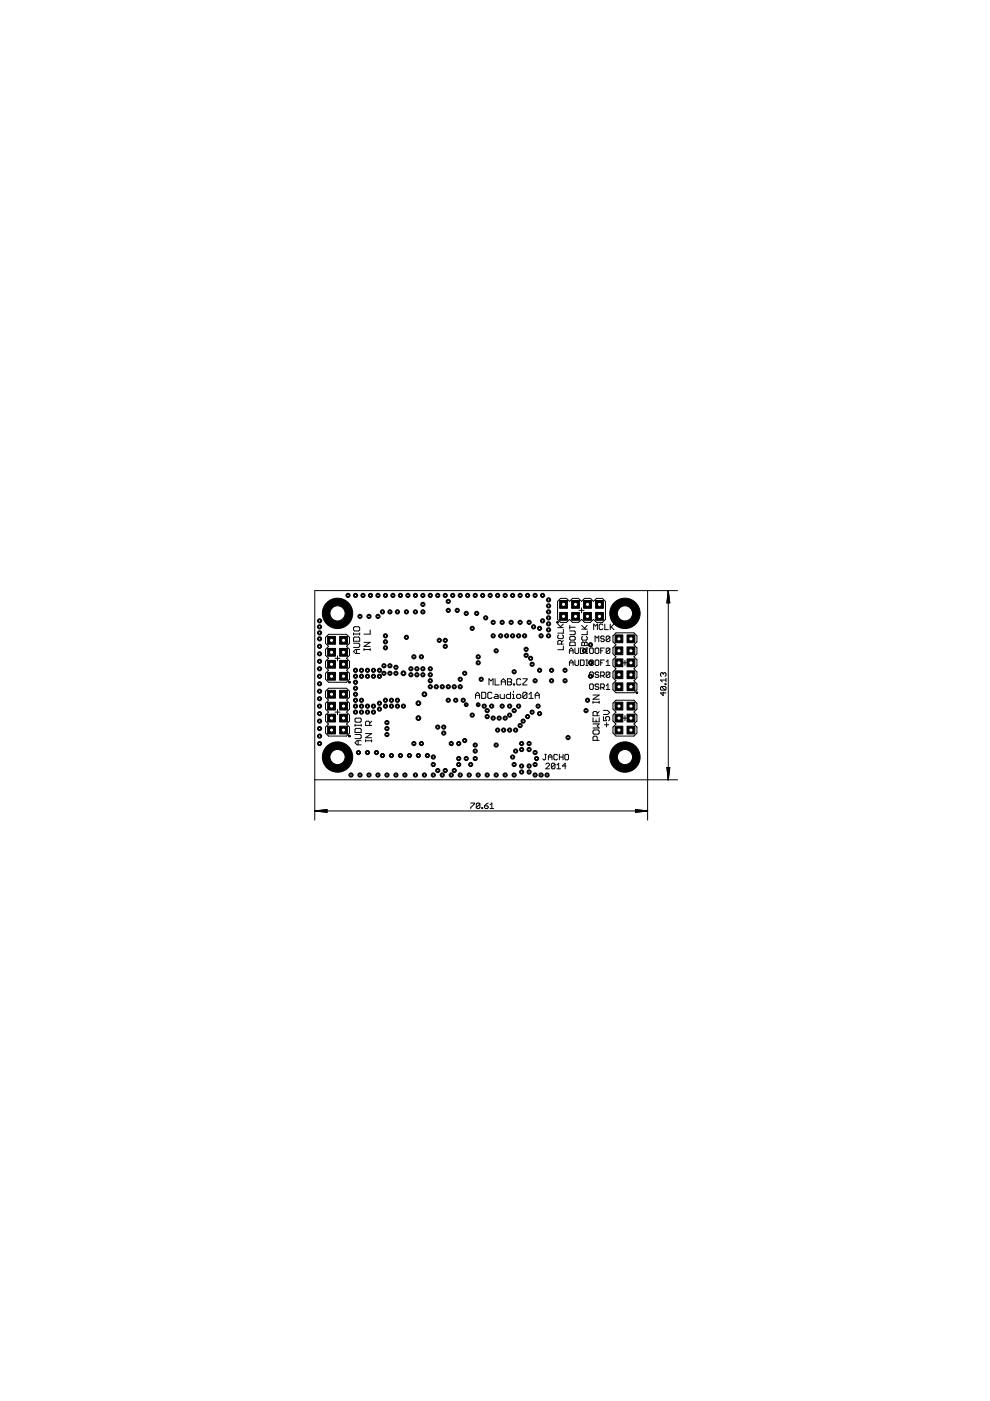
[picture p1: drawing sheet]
<svg xmlns="http://www.w3.org/2000/svg" width="210mm" height="297mm" viewBox="0 0 210 297" stroke-linecap="round" stroke-linejoin="round" font-family="sans-serif">
<g fill="none" stroke="#000" stroke-width=".21">
<path d="M69 135.1l.7-.6h3.8l.6 .6v1.3l-.6 .6 .6 .7v1.2l-.6 .7 .6 .6v1.3l-.6 .6 .6 .6v1.3l-.6 .7h-3.8l-.7-.7v-1.3l.7-.6-.7-.6v-1.3l.7-.6-.7-.7v-1.2l.7-.7-.7-.6zM70.9 130h1.3M71 139.6h1.1M71.6 129.4v1.3M71.6 139v1.1M75 136.4h1.1l.2 .2v.4l-.2 .3h-1.1M75 134.2v.4M75 134.4h1.3M75.2 132.9h.9l.2 .2v.4l-.2 .3h-.9l-.2-.3v-.4zM75.2 135.1h.9l.2 .2v.7h-1.3v-.7zM75.6 137.7v.9M76.3 137.7h-.9l-.4 .4 .4 .5h.9"/>
<path d="M76.3 134.2v.4M77.2 137.7h1.3M77.2 137.5v.4M77.2 136.2h1.3l-1.3 .9h1.3M78.5 133.6v.9h-1.3M78.5 137.5v.4M118.2 127.5l.7-.6h1.2l.7 .6 .6-.6h1.3l.6 .6 .6-.6h1.3l.6 .6 .7-.6h1.2l.7 .6v3.8l-.7 .7h-1.2l-.7-.7-.6 .7h-1.3l-.6-.7-.6 .7h-1.3l-.6-.7-.7 .7h-1.2l-.7-.7zM118.3 133.1h1.1M118.3 132.3l.7 .8M118.4 134.6l-.1 .2v.4l.1 .2h.8l.2-.2v-.4l-.2-.2M119 136.6v-.6l-.1-.2h-.5l-.1 .2v.6h1.1M119.4 137v.8h-1.1"/>
<path d="M119.4 133.5v.7h-1.1M119.4 135.8l-.4 .4M119.4 132.3l-.5 .6M120.7 138.6v-.8l.4-.4 .4 .4v.8M120.7 138h.8M120.8 133.8h1l.2 .2v.4l-.2 .2h-1M120.8 136.3l.2-.2h.8l.2 .2v.6h-1.2zM120.8 132.6v.8M120.8 133h1.2M121 134.9h.8l.2 .2v.4l-.2 .2h-.8l-.2-.2v-.4zM121.9 137.4v1l.2 .2h.4l.2-.2v-1M121.9 139.9v1l.2 .2h.4l.2-.2v-1"/>
<path d="M122.8 129.4h1M123.1 137.4h.6l.1 .2v.8l-.1 .2h-.6zM123.1 139.9h.6l.1 .2v.8l-.1 .2h-.6zM123.3 128.9v1M123.3 136.3l.2-.2 .4 .2 .4-.2 .2 .2v.6h-1.2zM123.3 133.4h1.2M123.3 132.6l.8 .8M123.5 134.9l-.2 .2v.4l.2 .2h.8l.2-.2v-.4l-.2-.2M123.9 136.3v.6M124.2 138.6h.4M124.2 137.4h.4M124.2 139.9h.4"/>
<path d="M124.4 137.4v1.2M124.4 139.9v1.2M124.5 133.8v.8h-1.2M124.5 132.6l-.6 .6M125 137.6l.2-.2h.4l.2 .2v.8l-.2 .2h-.4l-.2-.2zM125.9 133.5v-1.2l.4 .4 .4-.4v1.2M126.2 137.6l.2-.2h.4l.2 .2v.8l-.2 .2h-.4l-.2-.2zM126.2 136v-1.1l.4 .4 .4-.4v1.1M127.4 138h.3M127.8 132.5l-.2-.2h-.3l-.3 .2v.8l.3 .2h.3l.2-.2M128.1 135.1l-.2-.2h-.3l-.2 .4 .2 .1h.3l.2 .4-.2 .2h-.3l-.2-.2M128.1 137.4h-.7v1.2"/>
<path d="M128.1 139.9h-.7v1.2M128.2 132.3v1.2h.8M129.3 137.6v.8l-.2 .2h-.4l-.2-.2M129.3 135.1v.7l-.2 .2h-.4l-.2-.2M129.3 135.1l-.2-.2h-.4l-.2 .2v.7M129.3 137.6l-.2-.2h-.4l-.2 .2v.8M129.3 135.1l-.8 .7M129.3 137.6l-.8 .8M129.4 132.3v1.2M129.6 132.9l.6 .6M130 134.8l.6-.6h3.8l.6 .6v1.3l-.6 .6 .6 .7v1.2l-.6 .7 .6 .6v1.3l-.6 .6 .6 .6v1.3l-.6 .6 .6 .7v1.2l-.6 .7h-3.8l-.6-.7v-1.2l.6-.7-.6-.6v-1.3l.6-.6-.6-.6v-1.3l.6-.6-.6-.7v-1.2l.6-.7-.6-.6zM130.2 132.3l-.8 .8"/>
<path d="M131.8 130h1.4M132.5 129.4v1.3M132.5 140v1.1M69.7 145.9h3.8l.6 .7v1.2l-.6 .7 .6 .6v1.2l-.6 .7 .6 .6v1.3l-.6 .6 .6 .7v1.2l-.6 .7h-3.8l-.7-.7v-1.2l.7-.7-.7-.6v-1.3l.7-.6-.7-.7v-1.2l.7-.6-.7-.7v-1.2zM71 151h1.1M71.6 150.5v1M71.6 159.9v1.3M75.3 155.7h1.1l.2 .3v.4l-.2 .2h-1.1M75.3 152.5l.2-.2h.9l.2 .2v.4l-.2 .2h-.9l-.2-.2zM75.3 154.6l.2-.2h.9l.2 .2v.7h-1.3zM75.3 153.6v.4M75.3 153.8h1.3"/>
<path d="M75.9 157v.9M76.6 157h-.9l-.4 .5 .4 .4h.9M76.6 153.6v.4M77.5 157.1h1.3M77.5 156.8v.5M77.5 155.5h1.3l-1.3 .9h1.3M78.4 153.8v-.7l-.3-.2h-.4l-.2 .2v.7h1.3M78.8 156.8v.5M78.8 152.9l-.4 .5M100.8 148.1v-.9l.5-.4 .4 .4v.9M100.8 147.4h.9M102.1 146.8h.7l.2 .2v.9l-.2 .2h-.7z"/>
<path d="M103.7 145.2v-1.3l.4 .5 .4-.5v1.3M104.3 147l-.2-.2h-.4l-.3 .2v.9l.3 .2h.4l.2-.2M105 143.9v1.3h.9M105 147.2h.4l.2 .2v.7h-.6l-.3-.2 .3-.3h.6M106 147.2v.7l.3 .2h.6v-.9M106.3 145.2v-.8l.4-.5 .5 .5v.8M106.3 144.6h.9M107.6 143.9h.6l.3 .2v.3l-.3 .2 .3 .2v.2l-.3 .2h-.6zM107.6 144.6h.6M108.2 146.8v1.3h-.6l-.2-.2v-.5l.2-.2h.6M108.7 148.1h.4M108.7 147.2h.2v.9"/>
<path d="M108.9 146.5v.3M108.9 145h.2v.2h-.2zM109.7 147.2h.5l.2 .2v.5l-.2 .2h-.5l-.2-.2v-.5zM110.4 144.1l-.2-.2h-.4l-.2 .2v.9l.2 .2h.4l.2-.2M110.9 143.9h.8v.2l-.8 .9v.2h.8M111.7 147v.9l-.2 .2h-.4l-.3-.2M111.7 147l-.2-.2h-.4l-.3 .2v.9M111.7 147l-.9 .9M112.2 148.1h.8M112.2 147.2l.4-.4v1.3M113.5 147.4h.8M113.5 148.1v-.9l.4-.4 .4 .4v.9"/>
<path d="M115.5 159.9h.4M115.7 159.9v1l-.2 .2-.4-.2M118.6 159.9v1.2M119.4 159.9v1.2M120.7 141.1v-.8l.4-.4 .4 .4v.8M120.7 140.5h.8M124.2 141.1h.4M125 140.1l.2-.2h.4l.2 .2v.8l-.2 .2h-.4l-.2-.2zM125.2 142.5h.4l.2 .2v.7l-.2 .2h-.4l-.2-.2v-.7zM125.2 145h.4l.2 .2v.8l-.2 .2h-.4l-.2-.2v-.8zM125.7 148.7v.4M125.7 152.2v.8h1.3v-.8"/>
<path d="M125.7 153.5h1.3l-.4 .4 .4 .4h-1.3M125.7 148.9h1.3M125.7 147.4h1.3l-1.3 .9h1.3M125.9 154.8h.9l.2 .2v.4l-.2 .3h-.9l-.2-.3v-.4zM126.2 140.1l.2-.2h.4l.2 .2v.8l-.2 .2h-.4l-.2-.2zM126.4 152.6v.4M126.6 157v-.7l-.2-.2h-.5l-.2 .2v.7h1.3M126.6 151.7v-.6l-.2-.2h-.5l-.2 .2v.6h1.3M127 142.7l-.2-.2h-.4l-.2 .2 .2 .4h.4l.2 .2-.2 .3h-.4l-.2-.2M127 145.2l-.2-.2h-.4l-.2 .2 .2 .4h.4l.2 .2-.2 .4h-.4l-.2-.2M127 148.7v.4M127 150.9l-.4 .4"/>
<path d="M127.4 143.3h.5l.2-.2v-.4l-.2-.2h-.5v1.1M127.4 145.8h.5l.2-.2v-.4l-.2-.2h-.5v1.2M127.4 140.5h.3M127.7 143.3l.4 .3M127.7 145.8l.4 .4M128 151.9v.9h.6l-.2-.4 .2-.5h.5l.2 .2v.5l-.2 .2M128 150.6h.8l.5 .4-.5 .5h-.8M128.2 153.7h.9M128.5 141.1h.8M128.5 140.3l.4-.4v1.2M128.5 145.4l.4-.4v1.2M128.5 146.2h.8"/>
<path d="M128.6 153.2v.9M129.3 142.7v.7l-.2 .2h-.4l-.2-.2M129.3 142.7l-.2-.2h-.4l-.2 .2v.7M129.3 142.7l-.8 .7M130 149.1l.6-.6h3.8l.6 .6v1.2l-.6 .7 .6 .6v1.3l-.6 .6 .6 .7v1.2l-.6 .7h-3.8l-.6-.7v-1.2l.6-.7-.6-.6v-1.3l.6-.6-.6-.7zM132 140.5h1M132 152.3h1M132.5 151.7v1.1M132.5 159.9v1.3M70.9 160.5h1.3M115.7 162l.2-.2h.4l.2 .2v.2l-.8 .8h.8M116.3 161.1v-.8l.3-.4 .4 .4v.8"/>
<path d="M116.3 160.5h.7M117.7 162v.8l-.2 .2h-.4l-.2-.2M117.7 162l-.2-.2h-.4l-.2 .2v.8M117.7 162l-.8 .8M118.1 163h.8M118.1 162.2l.3-.4v1.2M118.2 160.1l-.2-.2h-.4l-.2 .2v.8l.2 .2h.4l.2-.2M118.6 160.5h.8M119.8 160.1l.2-.2h.4l.1 .2v.8l-.1 .2h-.4l-.2-.2zM120 162.4h-.8l.6-.6v1.2M131.8 160.5h1.4"/>
</g>
<g fill="#000" stroke="#000" stroke-width=".21">
<path d="M118.1 131.8h.2v.3h-.2l-.1-.1h.3h-.3z" fill-rule="evenodd"/>
<path d="M74 155.9h.2v.3h-.2l-.1-.1h.3h-.3z" fill-rule="evenodd"/>
<path d="M74 144.5h.2v.3h-.2l-.1-.1h.3h-.3z" fill-rule="evenodd"/>
<path d="M134.9 146.7h.3v.3h-.3v-.1h.2h-.2z" fill-rule="evenodd"/>
</g>
<path d="M118.7 129.9h1.6v1.6h-1.6z" fill="#000" stroke="#000" stroke-width=".21"/>
<circle cx="119.5" cy="130.7" r=".44" fill="#fff" stroke="#000" stroke-width=".21"/>
<path d="M121.2 129.9h1.7v1.6h-1.7z" fill="#000" stroke="#000" stroke-width=".21"/>
<circle cx="122" cy="130.7" r=".44" fill="#fff" stroke="#000" stroke-width=".21"/>
<path d="M123.7 129.9h1.7v1.6h-1.7z" fill="#000" stroke="#000" stroke-width=".21"/>
<circle cx="124.6" cy="130.7" r=".44" fill="#fff" stroke="#000" stroke-width=".21"/>
<path d="M126.3 129.9h1.6v1.6h-1.6z" fill="#000" stroke="#000" stroke-width=".21"/>
<circle cx="127.1" cy="130.7" r=".44" fill="#fff" stroke="#000" stroke-width=".21"/>
<path d="M118.7 127.3h1.6v1.7h-1.6z" fill="#000" stroke="#000" stroke-width=".21"/>
<circle cx="119.5" cy="128.1" r=".44" fill="#fff" stroke="#000" stroke-width=".21"/>
<path d="M121.2 127.3h1.7v1.7h-1.7z" fill="#000" stroke="#000" stroke-width=".21"/>
<circle cx="122" cy="128.1" r=".44" fill="#fff" stroke="#000" stroke-width=".21"/>
<path d="M123.7 127.3h1.7v1.7h-1.7z" fill="#000" stroke="#000" stroke-width=".21"/>
<circle cx="124.6" cy="128.1" r=".44" fill="#fff" stroke="#000" stroke-width=".21"/>
<path d="M126.3 127.3h1.6v1.7h-1.6z" fill="#000" stroke="#000" stroke-width=".21"/>
<circle cx="127.1" cy="128.1" r=".44" fill="#fff" stroke="#000" stroke-width=".21"/>
<path d="M72 154h1.7v1.6h-1.7z" fill="#000" stroke="#000" stroke-width=".21"/>
<circle cx="72.8" cy="154.8" r=".44" fill="#fff" stroke="#000" stroke-width=".21"/>
<path d="M72 151.4h1.7v1.7h-1.7z" fill="#000" stroke="#000" stroke-width=".21"/>
<circle cx="72.8" cy="152.3" r=".44" fill="#fff" stroke="#000" stroke-width=".21"/>
<path d="M72 148.9h1.7v1.6h-1.7z" fill="#000" stroke="#000" stroke-width=".21"/>
<circle cx="72.8" cy="149.7" r=".44" fill="#fff" stroke="#000" stroke-width=".21"/>
<path d="M72 146.4h1.7v1.6h-1.7z" fill="#000" stroke="#000" stroke-width=".21"/>
<circle cx="72.8" cy="147.2" r=".44" fill="#fff" stroke="#000" stroke-width=".21"/>
<path d="M69.5 154h1.6v1.6h-1.6z" fill="#000" stroke="#000" stroke-width=".21"/>
<circle cx="70.3" cy="154.8" r=".44" fill="#fff" stroke="#000" stroke-width=".21"/>
<path d="M69.5 151.4h1.6v1.7h-1.6z" fill="#000" stroke="#000" stroke-width=".21"/>
<circle cx="70.3" cy="152.3" r=".44" fill="#fff" stroke="#000" stroke-width=".21"/>
<path d="M69.5 148.9h1.6v1.6h-1.6z" fill="#000" stroke="#000" stroke-width=".21"/>
<circle cx="70.3" cy="149.7" r=".44" fill="#fff" stroke="#000" stroke-width=".21"/>
<path d="M69.5 146.4h1.6v1.6h-1.6z" fill="#000" stroke="#000" stroke-width=".21"/>
<circle cx="70.3" cy="147.2" r=".44" fill="#fff" stroke="#000" stroke-width=".21"/>
<path d="M132.9 154h1.7v1.6h-1.7z" fill="#000" stroke="#000" stroke-width=".21"/>
<circle cx="133.8" cy="154.8" r=".44" fill="#fff" stroke="#000" stroke-width=".21"/>
<path d="M132.9 151.4h1.7v1.7h-1.7z" fill="#000" stroke="#000" stroke-width=".21"/>
<circle cx="133.8" cy="152.3" r=".44" fill="#fff" stroke="#000" stroke-width=".21"/>
<path d="M132.9 148.9h1.7v1.6h-1.7z" fill="#000" stroke="#000" stroke-width=".21"/>
<circle cx="133.8" cy="149.7" r=".44" fill="#fff" stroke="#000" stroke-width=".21"/>
<path d="M130.4 154h1.7v1.6h-1.7z" fill="#000" stroke="#000" stroke-width=".21"/>
<circle cx="131.2" cy="154.8" r=".44" fill="#fff" stroke="#000" stroke-width=".21"/>
<path d="M130.4 151.4h1.7v1.7h-1.7z" fill="#000" stroke="#000" stroke-width=".21"/>
<circle cx="131.2" cy="152.3" r=".44" fill="#fff" stroke="#000" stroke-width=".21"/>
<path d="M130.4 148.9h1.7v1.6h-1.7z" fill="#000" stroke="#000" stroke-width=".21"/>
<circle cx="131.2" cy="149.7" r=".44" fill="#fff" stroke="#000" stroke-width=".21"/>
<path d="M72 142.6h1.7v1.6h-1.7z" fill="#000" stroke="#000" stroke-width=".21"/>
<circle cx="72.8" cy="143.4" r=".44" fill="#fff" stroke="#000" stroke-width=".21"/>
<path d="M72 140h1.7v1.7h-1.7z" fill="#000" stroke="#000" stroke-width=".21"/>
<circle cx="72.8" cy="140.8" r=".44" fill="#fff" stroke="#000" stroke-width=".21"/>
<path d="M72 137.5h1.7v1.6h-1.7z" fill="#000" stroke="#000" stroke-width=".21"/>
<circle cx="72.8" cy="138.3" r=".44" fill="#fff" stroke="#000" stroke-width=".21"/>
<path d="M72 134.9h1.7v1.7h-1.7z" fill="#000" stroke="#000" stroke-width=".21"/>
<circle cx="72.8" cy="135.8" r=".44" fill="#fff" stroke="#000" stroke-width=".21"/>
<path d="M69.5 142.6h1.6v1.6h-1.6z" fill="#000" stroke="#000" stroke-width=".21"/>
<circle cx="70.3" cy="143.4" r=".44" fill="#fff" stroke="#000" stroke-width=".21"/>
<path d="M69.5 140h1.6v1.7h-1.6z" fill="#000" stroke="#000" stroke-width=".21"/>
<circle cx="70.3" cy="140.8" r=".44" fill="#fff" stroke="#000" stroke-width=".21"/>
<path d="M69.5 137.5h1.6v1.6h-1.6z" fill="#000" stroke="#000" stroke-width=".21"/>
<circle cx="70.3" cy="138.3" r=".44" fill="#fff" stroke="#000" stroke-width=".21"/>
<path d="M69.5 134.9h1.6v1.7h-1.6z" fill="#000" stroke="#000" stroke-width=".21"/>
<circle cx="70.3" cy="135.8" r=".44" fill="#fff" stroke="#000" stroke-width=".21"/>
<path d="M132.9 144.8h1.7v1.6h-1.7z" fill="#000" stroke="#000" stroke-width=".21"/>
<circle cx="133.8" cy="145.6" r=".47" fill="#fff" stroke="#000" stroke-width=".21"/>
<path d="M132.9 142.2h1.7v1.7h-1.7z" fill="#000" stroke="#000" stroke-width=".21"/>
<circle cx="133.8" cy="143.1" r=".44" fill="#fff" stroke="#000" stroke-width=".21"/>
<path d="M132.9 139.7h1.7v1.7h-1.7z" fill="#000" stroke="#000" stroke-width=".21"/>
<circle cx="133.8" cy="140.5" r=".44" fill="#fff" stroke="#000" stroke-width=".21"/>
<path d="M132.9 137.2h1.7v1.6h-1.7z" fill="#000" stroke="#000" stroke-width=".21"/>
<circle cx="133.8" cy="138" r=".44" fill="#fff" stroke="#000" stroke-width=".21"/>
<path d="M132.9 134.6h1.7v1.7h-1.7z" fill="#000" stroke="#000" stroke-width=".21"/>
<circle cx="133.8" cy="135.4" r=".44" fill="#fff" stroke="#000" stroke-width=".21"/>
<path d="M130.4 144.8h1.7v1.6h-1.7z" fill="#000" stroke="#000" stroke-width=".21"/>
<circle cx="131.2" cy="145.6" r=".44" fill="#fff" stroke="#000" stroke-width=".21"/>
<path d="M130.4 142.2h1.7v1.7h-1.7z" fill="#000" stroke="#000" stroke-width=".21"/>
<circle cx="131.2" cy="143.1" r=".44" fill="#fff" stroke="#000" stroke-width=".21"/>
<path d="M130.4 139.7h1.7v1.7h-1.7z" fill="#000" stroke="#000" stroke-width=".21"/>
<circle cx="131.2" cy="140.5" r=".44" fill="#fff" stroke="#000" stroke-width=".21"/>
<path d="M130.4 137.2h1.7v1.6h-1.7z" fill="#000" stroke="#000" stroke-width=".21"/>
<circle cx="131.2" cy="138" r=".44" fill="#fff" stroke="#000" stroke-width=".21"/>
<path d="M130.4 134.6h1.7v1.7h-1.7z" fill="#000" stroke="#000" stroke-width=".21"/>
<circle cx="131.2" cy="135.4" r=".44" fill="#fff" stroke="#000" stroke-width=".21"/>
<circle cx="71.6" cy="160.5" r="3.2" fill="#000" stroke="#000" stroke-width=".21"/>
<circle cx="71.6" cy="160.5" r="1.61" fill="#fff" stroke="#000" stroke-width=".21"/>
<circle cx="71.6" cy="130" r="3.2" fill="#000" stroke="#000" stroke-width=".21"/>
<circle cx="71.6" cy="130" r="1.61" fill="#fff" stroke="#000" stroke-width=".21"/>
<circle cx="132.5" cy="160.5" r="3.2" fill="#000" stroke="#000" stroke-width=".21"/>
<circle cx="132.5" cy="160.5" r="1.61" fill="#fff" stroke="#000" stroke-width=".21"/>
<circle cx="132.5" cy="130" r="3.2" fill="#000" stroke="#000" stroke-width=".21"/>
<circle cx="132.5" cy="130" r="1.61" fill="#fff" stroke="#000" stroke-width=".21"/>
<circle cx="113.5" cy="144.3" r=".44" fill="#000" stroke="#000" stroke-width=".21"/>
<circle cx="113.5" cy="144.3" r=".25" fill="#fff" stroke="#000" stroke-width=".21"/>
<circle cx="109" cy="142.4" r=".44" fill="#000" stroke="#000" stroke-width=".21"/>
<circle cx="109" cy="142.4" r=".25" fill="#fff" stroke="#000" stroke-width=".21"/>
<circle cx="85.5" cy="142.7" r=".51" fill="#000" stroke="#000" stroke-width=".21"/>
<circle cx="85.5" cy="142.7" r=".3" fill="#fff" stroke="#000" stroke-width=".21"/>
<circle cx="88.7" cy="149.1" r=".51" fill="#000" stroke="#000" stroke-width=".21"/>
<circle cx="88.7" cy="149.1" r=".3" fill="#fff" stroke="#000" stroke-width=".21"/>
<circle cx="88.7" cy="152.3" r=".51" fill="#000" stroke="#000" stroke-width=".21"/>
<circle cx="88.7" cy="152.3" r=".3" fill="#fff" stroke="#000" stroke-width=".21"/>
<circle cx="86.2" cy="135.1" r=".44" fill="#000" stroke="#000" stroke-width=".21"/>
<circle cx="86.2" cy="135.1" r=".25" fill="#fff" stroke="#000" stroke-width=".21"/>
<circle cx="124.6" cy="148.5" r=".44" fill="#000" stroke="#000" stroke-width=".21"/>
<circle cx="124.6" cy="148.5" r=".25" fill="#fff" stroke="#000" stroke-width=".21"/>
<circle cx="125.2" cy="143.4" r=".44" fill="#000" stroke="#000" stroke-width=".21"/>
<circle cx="125.2" cy="143.4" r=".25" fill="#fff" stroke="#000" stroke-width=".21"/>
<circle cx="125.2" cy="140.5" r=".44" fill="#000" stroke="#000" stroke-width=".21"/>
<circle cx="125.2" cy="140.5" r=".25" fill="#fff" stroke="#000" stroke-width=".21"/>
<circle cx="125.2" cy="136.7" r=".44" fill="#000" stroke="#000" stroke-width=".21"/>
<circle cx="125.2" cy="136.7" r=".25" fill="#fff" stroke="#000" stroke-width=".21"/>
<circle cx="124.2" cy="150.7" r=".44" fill="#000" stroke="#000" stroke-width=".21"/>
<circle cx="124.2" cy="150.7" r=".25" fill="#fff" stroke="#000" stroke-width=".21"/>
<circle cx="114.4" cy="151.3" r=".44" fill="#000" stroke="#000" stroke-width=".21"/>
<circle cx="114.4" cy="151.3" r=".25" fill="#fff" stroke="#000" stroke-width=".21"/>
<circle cx="123.9" cy="138" r=".44" fill="#000" stroke="#000" stroke-width=".21"/>
<circle cx="123.9" cy="138" r=".25" fill="#fff" stroke="#000" stroke-width=".21"/>
<circle cx="112.2" cy="157.6" r=".44" fill="#000" stroke="#000" stroke-width=".21"/>
<circle cx="112.2" cy="157.6" r=".25" fill="#fff" stroke="#000" stroke-width=".21"/>
<circle cx="112.2" cy="158.9" r=".44" fill="#000" stroke="#000" stroke-width=".21"/>
<circle cx="112.2" cy="158.9" r=".25" fill="#fff" stroke="#000" stroke-width=".21"/>
<circle cx="113.5" cy="159.6" r=".44" fill="#000" stroke="#000" stroke-width=".21"/>
<circle cx="113.5" cy="159.6" r=".25" fill="#fff" stroke="#000" stroke-width=".21"/>
<circle cx="113.8" cy="160.8" r=".44" fill="#000" stroke="#000" stroke-width=".21"/>
<circle cx="113.8" cy="160.8" r=".25" fill="#fff" stroke="#000" stroke-width=".21"/>
<circle cx="113.5" cy="162.1" r=".44" fill="#000" stroke="#000" stroke-width=".21"/>
<circle cx="113.5" cy="162.1" r=".25" fill="#fff" stroke="#000" stroke-width=".21"/>
<circle cx="112.2" cy="162.4" r=".44" fill="#000" stroke="#000" stroke-width=".21"/>
<circle cx="112.2" cy="162.4" r=".25" fill="#fff" stroke="#000" stroke-width=".21"/>
<circle cx="112.2" cy="163.7" r=".44" fill="#000" stroke="#000" stroke-width=".21"/>
<circle cx="112.2" cy="163.7" r=".25" fill="#fff" stroke="#000" stroke-width=".21"/>
<circle cx="113.5" cy="164.3" r=".44" fill="#000" stroke="#000" stroke-width=".21"/>
<circle cx="113.5" cy="164.3" r=".25" fill="#fff" stroke="#000" stroke-width=".21"/>
<circle cx="114.7" cy="164.3" r=".44" fill="#000" stroke="#000" stroke-width=".21"/>
<circle cx="114.7" cy="164.3" r=".25" fill="#fff" stroke="#000" stroke-width=".21"/>
<circle cx="116" cy="164.3" r=".44" fill="#000" stroke="#000" stroke-width=".21"/>
<circle cx="116" cy="164.3" r=".25" fill="#fff" stroke="#000" stroke-width=".21"/>
<circle cx="120.4" cy="156.4" r=".44" fill="#000" stroke="#000" stroke-width=".21"/>
<circle cx="120.4" cy="156.4" r=".25" fill="#fff" stroke="#000" stroke-width=".21"/>
<circle cx="100.1" cy="151.6" r=".44" fill="#000" stroke="#000" stroke-width=".21"/>
<circle cx="100.1" cy="151.6" r=".25" fill="#fff" stroke="#000" stroke-width=".21"/>
<circle cx="100.1" cy="133.2" r=".44" fill="#000" stroke="#000" stroke-width=".21"/>
<circle cx="100.1" cy="133.2" r=".25" fill="#fff" stroke="#000" stroke-width=".21"/>
<circle cx="90" cy="147.2" r=".51" fill="#000" stroke="#000" stroke-width=".21"/>
<circle cx="90" cy="147.2" r=".3" fill="#fff" stroke="#000" stroke-width=".21"/>
<circle cx="105.2" cy="158" r=".44" fill="#000" stroke="#000" stroke-width=".21"/>
<circle cx="105.2" cy="158" r=".25" fill="#fff" stroke="#000" stroke-width=".21"/>
<circle cx="114.7" cy="134.8" r=".44" fill="#000" stroke="#000" stroke-width=".21"/>
<circle cx="114.7" cy="134.8" r=".25" fill="#fff" stroke="#000" stroke-width=".21"/>
<circle cx="87.8" cy="157.6" r=".44" fill="#000" stroke="#000" stroke-width=".21"/>
<circle cx="87.8" cy="157.6" r=".25" fill="#fff" stroke="#000" stroke-width=".21"/>
<circle cx="89.3" cy="157.6" r=".44" fill="#000" stroke="#000" stroke-width=".21"/>
<circle cx="89.3" cy="157.6" r=".25" fill="#fff" stroke="#000" stroke-width=".21"/>
<circle cx="92.8" cy="154.2" r=".44" fill="#000" stroke="#000" stroke-width=".21"/>
<circle cx="92.8" cy="154.2" r=".25" fill="#fff" stroke="#000" stroke-width=".21"/>
<circle cx="94.1" cy="154.2" r=".44" fill="#000" stroke="#000" stroke-width=".21"/>
<circle cx="94.1" cy="154.2" r=".25" fill="#fff" stroke="#000" stroke-width=".21"/>
<circle cx="94.1" cy="155.4" r=".44" fill="#000" stroke="#000" stroke-width=".21"/>
<circle cx="94.1" cy="155.4" r=".25" fill="#fff" stroke="#000" stroke-width=".21"/>
<circle cx="87.8" cy="139.3" r=".44" fill="#000" stroke="#000" stroke-width=".21"/>
<circle cx="87.8" cy="139.3" r=".25" fill="#fff" stroke="#000" stroke-width=".21"/>
<circle cx="89.3" cy="139.3" r=".44" fill="#000" stroke="#000" stroke-width=".21"/>
<circle cx="89.3" cy="139.3" r=".25" fill="#fff" stroke="#000" stroke-width=".21"/>
<circle cx="93.1" cy="135.8" r=".44" fill="#000" stroke="#000" stroke-width=".21"/>
<circle cx="93.1" cy="135.8" r=".25" fill="#fff" stroke="#000" stroke-width=".21"/>
<circle cx="94.4" cy="135.8" r=".44" fill="#000" stroke="#000" stroke-width=".21"/>
<circle cx="94.4" cy="135.8" r=".25" fill="#fff" stroke="#000" stroke-width=".21"/>
<circle cx="94.4" cy="137" r=".44" fill="#000" stroke="#000" stroke-width=".21"/>
<circle cx="94.4" cy="137" r=".25" fill="#fff" stroke="#000" stroke-width=".21"/>
<circle cx="77" cy="126.2" r=".44" fill="#000" stroke="#000" stroke-width=".21"/>
<circle cx="77" cy="126.2" r=".25" fill="#fff" stroke="#000" stroke-width=".21"/>
<circle cx="78.5" cy="126.2" r=".44" fill="#000" stroke="#000" stroke-width=".21"/>
<circle cx="78.5" cy="126.2" r=".25" fill="#fff" stroke="#000" stroke-width=".21"/>
<circle cx="80.1" cy="126.2" r=".44" fill="#000" stroke="#000" stroke-width=".21"/>
<circle cx="80.1" cy="126.2" r=".25" fill="#fff" stroke="#000" stroke-width=".21"/>
<circle cx="81.7" cy="126.2" r=".44" fill="#000" stroke="#000" stroke-width=".21"/>
<circle cx="81.7" cy="126.2" r=".25" fill="#fff" stroke="#000" stroke-width=".21"/>
<circle cx="75.4" cy="126.2" r=".44" fill="#000" stroke="#000" stroke-width=".21"/>
<circle cx="75.4" cy="126.2" r=".25" fill="#fff" stroke="#000" stroke-width=".21"/>
<circle cx="73.8" cy="126.2" r=".44" fill="#000" stroke="#000" stroke-width=".21"/>
<circle cx="73.8" cy="126.2" r=".25" fill="#fff" stroke="#000" stroke-width=".21"/>
<circle cx="67.8" cy="131.6" r=".44" fill="#000" stroke="#000" stroke-width=".21"/>
<circle cx="67.8" cy="131.6" r=".25" fill="#fff" stroke="#000" stroke-width=".21"/>
<circle cx="75.4" cy="142.1" r=".44" fill="#000" stroke="#000" stroke-width=".21"/>
<circle cx="75.4" cy="142.1" r=".25" fill="#fff" stroke="#000" stroke-width=".21"/>
<circle cx="75.4" cy="143.4" r=".44" fill="#000" stroke="#000" stroke-width=".21"/>
<circle cx="75.4" cy="143.4" r=".25" fill="#fff" stroke="#000" stroke-width=".21"/>
<circle cx="75.4" cy="144.7" r=".44" fill="#000" stroke="#000" stroke-width=".21"/>
<circle cx="75.4" cy="144.7" r=".25" fill="#fff" stroke="#000" stroke-width=".21"/>
<circle cx="81.7" cy="134.8" r=".44" fill="#000" stroke="#000" stroke-width=".21"/>
<circle cx="81.7" cy="134.8" r=".25" fill="#fff" stroke="#000" stroke-width=".21"/>
<circle cx="81.7" cy="136.1" r=".44" fill="#000" stroke="#000" stroke-width=".21"/>
<circle cx="81.7" cy="136.1" r=".25" fill="#fff" stroke="#000" stroke-width=".21"/>
<circle cx="81.7" cy="137.4" r=".44" fill="#000" stroke="#000" stroke-width=".21"/>
<circle cx="81.7" cy="137.4" r=".25" fill="#fff" stroke="#000" stroke-width=".21"/>
<circle cx="87.1" cy="141.8" r=".44" fill="#000" stroke="#000" stroke-width=".21"/>
<circle cx="87.1" cy="141.8" r=".25" fill="#fff" stroke="#000" stroke-width=".21"/>
<circle cx="81.4" cy="141.2" r=".44" fill="#000" stroke="#000" stroke-width=".21"/>
<circle cx="81.4" cy="141.2" r=".25" fill="#fff" stroke="#000" stroke-width=".21"/>
<circle cx="82.7" cy="141.2" r=".44" fill="#000" stroke="#000" stroke-width=".21"/>
<circle cx="82.7" cy="141.2" r=".25" fill="#fff" stroke="#000" stroke-width=".21"/>
<circle cx="83.9" cy="141.5" r=".44" fill="#000" stroke="#000" stroke-width=".21"/>
<circle cx="83.9" cy="141.5" r=".25" fill="#fff" stroke="#000" stroke-width=".21"/>
<circle cx="84.3" cy="149.7" r=".44" fill="#000" stroke="#000" stroke-width=".21"/>
<circle cx="84.3" cy="149.7" r=".25" fill="#fff" stroke="#000" stroke-width=".21"/>
<circle cx="85.5" cy="149.7" r=".44" fill="#000" stroke="#000" stroke-width=".21"/>
<circle cx="85.5" cy="149.7" r=".25" fill="#fff" stroke="#000" stroke-width=".21"/>
<circle cx="82" cy="153.2" r=".44" fill="#000" stroke="#000" stroke-width=".21"/>
<circle cx="82" cy="153.2" r=".25" fill="#fff" stroke="#000" stroke-width=".21"/>
<circle cx="82" cy="154.5" r=".44" fill="#000" stroke="#000" stroke-width=".21"/>
<circle cx="82" cy="154.5" r=".25" fill="#fff" stroke="#000" stroke-width=".21"/>
<circle cx="82" cy="155.7" r=".44" fill="#000" stroke="#000" stroke-width=".21"/>
<circle cx="82" cy="155.7" r=".25" fill="#fff" stroke="#000" stroke-width=".21"/>
<circle cx="83.3" cy="126.2" r=".44" fill="#000" stroke="#000" stroke-width=".21"/>
<circle cx="83.3" cy="126.2" r=".25" fill="#fff" stroke="#000" stroke-width=".21"/>
<circle cx="84.9" cy="126.2" r=".44" fill="#000" stroke="#000" stroke-width=".21"/>
<circle cx="84.9" cy="126.2" r=".25" fill="#fff" stroke="#000" stroke-width=".21"/>
<circle cx="86.5" cy="126.2" r=".44" fill="#000" stroke="#000" stroke-width=".21"/>
<circle cx="86.5" cy="126.2" r=".25" fill="#fff" stroke="#000" stroke-width=".21"/>
<circle cx="88.1" cy="126.2" r=".44" fill="#000" stroke="#000" stroke-width=".21"/>
<circle cx="88.1" cy="126.2" r=".25" fill="#fff" stroke="#000" stroke-width=".21"/>
<circle cx="76.6" cy="142.1" r=".44" fill="#000" stroke="#000" stroke-width=".21"/>
<circle cx="76.6" cy="142.1" r=".25" fill="#fff" stroke="#000" stroke-width=".21"/>
<circle cx="77.9" cy="142.1" r=".44" fill="#000" stroke="#000" stroke-width=".21"/>
<circle cx="77.9" cy="142.1" r=".25" fill="#fff" stroke="#000" stroke-width=".21"/>
<circle cx="79.2" cy="142.1" r=".44" fill="#000" stroke="#000" stroke-width=".21"/>
<circle cx="79.2" cy="142.1" r=".25" fill="#fff" stroke="#000" stroke-width=".21"/>
<circle cx="80.5" cy="142.1" r=".44" fill="#000" stroke="#000" stroke-width=".21"/>
<circle cx="80.5" cy="142.1" r=".25" fill="#fff" stroke="#000" stroke-width=".21"/>
<circle cx="76.6" cy="143.4" r=".44" fill="#000" stroke="#000" stroke-width=".21"/>
<circle cx="76.6" cy="143.4" r=".25" fill="#fff" stroke="#000" stroke-width=".21"/>
<circle cx="77.9" cy="143.4" r=".44" fill="#000" stroke="#000" stroke-width=".21"/>
<circle cx="77.9" cy="143.4" r=".25" fill="#fff" stroke="#000" stroke-width=".21"/>
<circle cx="79.2" cy="143.4" r=".44" fill="#000" stroke="#000" stroke-width=".21"/>
<circle cx="79.2" cy="143.4" r=".25" fill="#fff" stroke="#000" stroke-width=".21"/>
<circle cx="80.5" cy="143.4" r=".44" fill="#000" stroke="#000" stroke-width=".21"/>
<circle cx="80.5" cy="143.4" r=".25" fill="#fff" stroke="#000" stroke-width=".21"/>
<circle cx="81.4" cy="142.7" r=".44" fill="#000" stroke="#000" stroke-width=".21"/>
<circle cx="81.4" cy="142.7" r=".25" fill="#fff" stroke="#000" stroke-width=".21"/>
<circle cx="82.7" cy="142.7" r=".44" fill="#000" stroke="#000" stroke-width=".21"/>
<circle cx="82.7" cy="142.7" r=".25" fill="#fff" stroke="#000" stroke-width=".21"/>
<circle cx="83.9" cy="142.7" r=".44" fill="#000" stroke="#000" stroke-width=".21"/>
<circle cx="83.9" cy="142.7" r=".25" fill="#fff" stroke="#000" stroke-width=".21"/>
<circle cx="88.4" cy="141.8" r=".44" fill="#000" stroke="#000" stroke-width=".21"/>
<circle cx="88.4" cy="141.8" r=".25" fill="#fff" stroke="#000" stroke-width=".21"/>
<circle cx="89.7" cy="141.8" r=".44" fill="#000" stroke="#000" stroke-width=".21"/>
<circle cx="89.7" cy="141.8" r=".25" fill="#fff" stroke="#000" stroke-width=".21"/>
<circle cx="91.2" cy="141.8" r=".44" fill="#000" stroke="#000" stroke-width=".21"/>
<circle cx="91.2" cy="141.8" r=".25" fill="#fff" stroke="#000" stroke-width=".21"/>
<circle cx="87.1" cy="143.1" r=".44" fill="#000" stroke="#000" stroke-width=".21"/>
<circle cx="87.1" cy="143.1" r=".25" fill="#fff" stroke="#000" stroke-width=".21"/>
<circle cx="88.4" cy="143.1" r=".44" fill="#000" stroke="#000" stroke-width=".21"/>
<circle cx="88.4" cy="143.1" r=".25" fill="#fff" stroke="#000" stroke-width=".21"/>
<circle cx="89.7" cy="143.1" r=".44" fill="#000" stroke="#000" stroke-width=".21"/>
<circle cx="89.7" cy="143.1" r=".25" fill="#fff" stroke="#000" stroke-width=".21"/>
<circle cx="91.2" cy="143.1" r=".44" fill="#000" stroke="#000" stroke-width=".21"/>
<circle cx="91.2" cy="143.1" r=".25" fill="#fff" stroke="#000" stroke-width=".21"/>
<circle cx="91.2" cy="144.3" r=".44" fill="#000" stroke="#000" stroke-width=".21"/>
<circle cx="91.2" cy="144.3" r=".25" fill="#fff" stroke="#000" stroke-width=".21"/>
<circle cx="91.2" cy="145.6" r=".44" fill="#000" stroke="#000" stroke-width=".21"/>
<circle cx="91.2" cy="145.6" r=".25" fill="#fff" stroke="#000" stroke-width=".21"/>
<circle cx="92.5" cy="145.6" r=".44" fill="#000" stroke="#000" stroke-width=".21"/>
<circle cx="92.5" cy="145.6" r=".25" fill="#fff" stroke="#000" stroke-width=".21"/>
<circle cx="93.8" cy="145.6" r=".44" fill="#000" stroke="#000" stroke-width=".21"/>
<circle cx="93.8" cy="145.6" r=".25" fill="#fff" stroke="#000" stroke-width=".21"/>
<circle cx="95" cy="145.6" r=".44" fill="#000" stroke="#000" stroke-width=".21"/>
<circle cx="95" cy="145.6" r=".25" fill="#fff" stroke="#000" stroke-width=".21"/>
<circle cx="96.3" cy="145.6" r=".44" fill="#000" stroke="#000" stroke-width=".21"/>
<circle cx="96.3" cy="145.6" r=".25" fill="#fff" stroke="#000" stroke-width=".21"/>
<circle cx="97.6" cy="145.6" r=".44" fill="#000" stroke="#000" stroke-width=".21"/>
<circle cx="97.6" cy="145.6" r=".25" fill="#fff" stroke="#000" stroke-width=".21"/>
<circle cx="97.6" cy="144" r=".44" fill="#000" stroke="#000" stroke-width=".21"/>
<circle cx="97.6" cy="144" r=".25" fill="#fff" stroke="#000" stroke-width=".21"/>
<circle cx="75.4" cy="145.9" r=".44" fill="#000" stroke="#000" stroke-width=".21"/>
<circle cx="75.4" cy="145.9" r=".25" fill="#fff" stroke="#000" stroke-width=".21"/>
<circle cx="75.4" cy="147.2" r=".44" fill="#000" stroke="#000" stroke-width=".21"/>
<circle cx="75.4" cy="147.2" r=".25" fill="#fff" stroke="#000" stroke-width=".21"/>
<circle cx="75.4" cy="148.5" r=".44" fill="#000" stroke="#000" stroke-width=".21"/>
<circle cx="75.4" cy="148.5" r=".25" fill="#fff" stroke="#000" stroke-width=".21"/>
<circle cx="75.4" cy="149.7" r=".44" fill="#000" stroke="#000" stroke-width=".21"/>
<circle cx="75.4" cy="149.7" r=".25" fill="#fff" stroke="#000" stroke-width=".21"/>
<circle cx="75.4" cy="151" r=".44" fill="#000" stroke="#000" stroke-width=".21"/>
<circle cx="75.4" cy="151" r=".25" fill="#fff" stroke="#000" stroke-width=".21"/>
<circle cx="76.6" cy="151" r=".44" fill="#000" stroke="#000" stroke-width=".21"/>
<circle cx="76.6" cy="151" r=".25" fill="#fff" stroke="#000" stroke-width=".21"/>
<circle cx="77.9" cy="151" r=".44" fill="#000" stroke="#000" stroke-width=".21"/>
<circle cx="77.9" cy="151" r=".25" fill="#fff" stroke="#000" stroke-width=".21"/>
<circle cx="79.2" cy="151" r=".44" fill="#000" stroke="#000" stroke-width=".21"/>
<circle cx="79.2" cy="151" r=".25" fill="#fff" stroke="#000" stroke-width=".21"/>
<circle cx="80.5" cy="150.3" r=".44" fill="#000" stroke="#000" stroke-width=".21"/>
<circle cx="80.5" cy="150.3" r=".25" fill="#fff" stroke="#000" stroke-width=".21"/>
<circle cx="81.7" cy="149.7" r=".44" fill="#000" stroke="#000" stroke-width=".21"/>
<circle cx="81.7" cy="149.7" r=".25" fill="#fff" stroke="#000" stroke-width=".21"/>
<circle cx="83" cy="149.7" r=".44" fill="#000" stroke="#000" stroke-width=".21"/>
<circle cx="83" cy="149.7" r=".25" fill="#fff" stroke="#000" stroke-width=".21"/>
<circle cx="84.3" cy="148.5" r=".44" fill="#000" stroke="#000" stroke-width=".21"/>
<circle cx="84.3" cy="148.5" r=".25" fill="#fff" stroke="#000" stroke-width=".21"/>
<circle cx="83" cy="148.5" r=".44" fill="#000" stroke="#000" stroke-width=".21"/>
<circle cx="83" cy="148.5" r=".25" fill="#fff" stroke="#000" stroke-width=".21"/>
<circle cx="81.7" cy="148.5" r=".44" fill="#000" stroke="#000" stroke-width=".21"/>
<circle cx="81.7" cy="148.5" r=".25" fill="#fff" stroke="#000" stroke-width=".21"/>
<circle cx="80.5" cy="149.1" r=".44" fill="#000" stroke="#000" stroke-width=".21"/>
<circle cx="80.5" cy="149.1" r=".25" fill="#fff" stroke="#000" stroke-width=".21"/>
<circle cx="79.2" cy="149.7" r=".44" fill="#000" stroke="#000" stroke-width=".21"/>
<circle cx="79.2" cy="149.7" r=".25" fill="#fff" stroke="#000" stroke-width=".21"/>
<circle cx="77.9" cy="149.7" r=".44" fill="#000" stroke="#000" stroke-width=".21"/>
<circle cx="77.9" cy="149.7" r=".25" fill="#fff" stroke="#000" stroke-width=".21"/>
<circle cx="76.6" cy="149.7" r=".44" fill="#000" stroke="#000" stroke-width=".21"/>
<circle cx="76.6" cy="149.7" r=".25" fill="#fff" stroke="#000" stroke-width=".21"/>
<circle cx="76.6" cy="148.5" r=".44" fill="#000" stroke="#000" stroke-width=".21"/>
<circle cx="76.6" cy="148.5" r=".25" fill="#fff" stroke="#000" stroke-width=".21"/>
<circle cx="116.3" cy="134.8" r=".44" fill="#000" stroke="#000" stroke-width=".21"/>
<circle cx="116.3" cy="134.8" r=".25" fill="#fff" stroke="#000" stroke-width=".21"/>
<circle cx="105.5" cy="154.8" r=".44" fill="#000" stroke="#000" stroke-width=".21"/>
<circle cx="105.5" cy="154.8" r=".25" fill="#fff" stroke="#000" stroke-width=".21"/>
<circle cx="106.8" cy="154.8" r=".44" fill="#000" stroke="#000" stroke-width=".21"/>
<circle cx="106.8" cy="154.8" r=".25" fill="#fff" stroke="#000" stroke-width=".21"/>
<circle cx="108.1" cy="154.8" r=".44" fill="#000" stroke="#000" stroke-width=".21"/>
<circle cx="108.1" cy="154.8" r=".25" fill="#fff" stroke="#000" stroke-width=".21"/>
<circle cx="109.3" cy="154.8" r=".44" fill="#000" stroke="#000" stroke-width=".21"/>
<circle cx="109.3" cy="154.8" r=".25" fill="#fff" stroke="#000" stroke-width=".21"/>
<circle cx="110.3" cy="153.8" r=".44" fill="#000" stroke="#000" stroke-width=".21"/>
<circle cx="110.3" cy="153.8" r=".25" fill="#fff" stroke="#000" stroke-width=".21"/>
<circle cx="110.6" cy="158.9" r=".44" fill="#000" stroke="#000" stroke-width=".21"/>
<circle cx="110.6" cy="158.9" r=".25" fill="#fff" stroke="#000" stroke-width=".21"/>
<circle cx="110.6" cy="157.6" r=".44" fill="#000" stroke="#000" stroke-width=".21"/>
<circle cx="110.6" cy="157.6" r=".25" fill="#fff" stroke="#000" stroke-width=".21"/>
<circle cx="109.3" cy="159.2" r=".44" fill="#000" stroke="#000" stroke-width=".21"/>
<circle cx="109.3" cy="159.2" r=".25" fill="#fff" stroke="#000" stroke-width=".21"/>
<circle cx="108.7" cy="160.5" r=".44" fill="#000" stroke="#000" stroke-width=".21"/>
<circle cx="108.7" cy="160.5" r=".25" fill="#fff" stroke="#000" stroke-width=".21"/>
<circle cx="109" cy="162.1" r=".44" fill="#000" stroke="#000" stroke-width=".21"/>
<circle cx="109" cy="162.1" r=".25" fill="#fff" stroke="#000" stroke-width=".21"/>
<circle cx="110.6" cy="162.4" r=".44" fill="#000" stroke="#000" stroke-width=".21"/>
<circle cx="110.6" cy="162.4" r=".25" fill="#fff" stroke="#000" stroke-width=".21"/>
<circle cx="110.6" cy="163.7" r=".44" fill="#000" stroke="#000" stroke-width=".21"/>
<circle cx="110.6" cy="163.7" r=".25" fill="#fff" stroke="#000" stroke-width=".21"/>
<circle cx="109" cy="164.3" r=".44" fill="#000" stroke="#000" stroke-width=".21"/>
<circle cx="109" cy="164.3" r=".25" fill="#fff" stroke="#000" stroke-width=".21"/>
<circle cx="107.1" cy="164.3" r=".44" fill="#000" stroke="#000" stroke-width=".21"/>
<circle cx="107.1" cy="164.3" r=".25" fill="#fff" stroke="#000" stroke-width=".21"/>
<circle cx="99.8" cy="162.1" r=".44" fill="#000" stroke="#000" stroke-width=".21"/>
<circle cx="99.8" cy="162.1" r=".25" fill="#fff" stroke="#000" stroke-width=".21"/>
<circle cx="102" cy="144" r=".44" fill="#000" stroke="#000" stroke-width=".21"/>
<circle cx="102" cy="144" r=".25" fill="#fff" stroke="#000" stroke-width=".21"/>
<circle cx="95" cy="148.5" r=".44" fill="#000" stroke="#000" stroke-width=".21"/>
<circle cx="95" cy="148.5" r=".25" fill="#fff" stroke="#000" stroke-width=".21"/>
<circle cx="96.6" cy="148.5" r=".44" fill="#000" stroke="#000" stroke-width=".21"/>
<circle cx="96.6" cy="148.5" r=".25" fill="#fff" stroke="#000" stroke-width=".21"/>
<circle cx="98.2" cy="148.5" r=".44" fill="#000" stroke="#000" stroke-width=".21"/>
<circle cx="98.2" cy="148.5" r=".25" fill="#fff" stroke="#000" stroke-width=".21"/>
<circle cx="98.8" cy="149.4" r=".4" fill="#000" stroke="#000" stroke-width=".21"/>
<circle cx="98.8" cy="149.4" r=".19" fill="#fff" stroke="#000" stroke-width=".21"/>
<circle cx="101.4" cy="149.4" r=".4" fill="#000" stroke="#000" stroke-width=".21"/>
<circle cx="101.4" cy="149.4" r=".19" fill="#fff" stroke="#000" stroke-width=".21"/>
<circle cx="102.7" cy="149.7" r=".44" fill="#000" stroke="#000" stroke-width=".21"/>
<circle cx="102.7" cy="149.7" r=".25" fill="#fff" stroke="#000" stroke-width=".21"/>
<circle cx="103.3" cy="150.7" r=".44" fill="#000" stroke="#000" stroke-width=".21"/>
<circle cx="103.3" cy="150.7" r=".25" fill="#fff" stroke="#000" stroke-width=".21"/>
<circle cx="103.3" cy="151.9" r=".44" fill="#000" stroke="#000" stroke-width=".21"/>
<circle cx="103.3" cy="151.9" r=".25" fill="#fff" stroke="#000" stroke-width=".21"/>
<circle cx="104.6" cy="152.3" r=".44" fill="#000" stroke="#000" stroke-width=".21"/>
<circle cx="104.6" cy="152.3" r=".25" fill="#fff" stroke="#000" stroke-width=".21"/>
<circle cx="105.8" cy="152.3" r=".44" fill="#000" stroke="#000" stroke-width=".21"/>
<circle cx="105.8" cy="152.3" r=".25" fill="#fff" stroke="#000" stroke-width=".21"/>
<circle cx="107.1" cy="152.3" r=".44" fill="#000" stroke="#000" stroke-width=".21"/>
<circle cx="107.1" cy="152.3" r=".25" fill="#fff" stroke="#000" stroke-width=".21"/>
<circle cx="108.1" cy="151.6" r=".44" fill="#000" stroke="#000" stroke-width=".21"/>
<circle cx="108.1" cy="151.6" r=".25" fill="#fff" stroke="#000" stroke-width=".21"/>
<circle cx="109" cy="150.7" r=".44" fill="#000" stroke="#000" stroke-width=".21"/>
<circle cx="109" cy="150.7" r=".25" fill="#fff" stroke="#000" stroke-width=".21"/>
<circle cx="110" cy="149.7" r=".44" fill="#000" stroke="#000" stroke-width=".21"/>
<circle cx="110" cy="149.7" r=".25" fill="#fff" stroke="#000" stroke-width=".21"/>
<circle cx="108.1" cy="149.7" r=".44" fill="#000" stroke="#000" stroke-width=".21"/>
<circle cx="108.1" cy="149.7" r=".25" fill="#fff" stroke="#000" stroke-width=".21"/>
<circle cx="106.5" cy="149.7" r=".44" fill="#000" stroke="#000" stroke-width=".21"/>
<circle cx="106.5" cy="149.7" r=".25" fill="#fff" stroke="#000" stroke-width=".21"/>
<circle cx="104.2" cy="149.7" r=".44" fill="#000" stroke="#000" stroke-width=".21"/>
<circle cx="104.2" cy="149.7" r=".25" fill="#fff" stroke="#000" stroke-width=".21"/>
<circle cx="104.6" cy="134.8" r=".44" fill="#000" stroke="#000" stroke-width=".21"/>
<circle cx="104.6" cy="134.8" r=".25" fill="#fff" stroke="#000" stroke-width=".21"/>
<circle cx="106.2" cy="134.8" r=".44" fill="#000" stroke="#000" stroke-width=".21"/>
<circle cx="106.2" cy="134.8" r=".25" fill="#fff" stroke="#000" stroke-width=".21"/>
<circle cx="107.4" cy="134.8" r=".44" fill="#000" stroke="#000" stroke-width=".21"/>
<circle cx="107.4" cy="134.8" r=".25" fill="#fff" stroke="#000" stroke-width=".21"/>
<circle cx="108.7" cy="134.8" r=".44" fill="#000" stroke="#000" stroke-width=".21"/>
<circle cx="108.7" cy="134.8" r=".25" fill="#fff" stroke="#000" stroke-width=".21"/>
<circle cx="110" cy="134.8" r=".44" fill="#000" stroke="#000" stroke-width=".21"/>
<circle cx="110" cy="134.8" r=".25" fill="#fff" stroke="#000" stroke-width=".21"/>
<circle cx="111.2" cy="134.8" r=".44" fill="#000" stroke="#000" stroke-width=".21"/>
<circle cx="111.2" cy="134.8" r=".25" fill="#fff" stroke="#000" stroke-width=".21"/>
<circle cx="111.5" cy="137.7" r=".44" fill="#000" stroke="#000" stroke-width=".21"/>
<circle cx="111.5" cy="137.7" r=".25" fill="#fff" stroke="#000" stroke-width=".21"/>
<circle cx="111.5" cy="138.9" r=".44" fill="#000" stroke="#000" stroke-width=".21"/>
<circle cx="111.5" cy="138.9" r=".25" fill="#fff" stroke="#000" stroke-width=".21"/>
<circle cx="112.5" cy="139.6" r=".44" fill="#000" stroke="#000" stroke-width=".21"/>
<circle cx="112.5" cy="139.6" r=".25" fill="#fff" stroke="#000" stroke-width=".21"/>
<circle cx="112.8" cy="140.8" r=".44" fill="#000" stroke="#000" stroke-width=".21"/>
<circle cx="112.8" cy="140.8" r=".25" fill="#fff" stroke="#000" stroke-width=".21"/>
<circle cx="98.5" cy="142.7" r=".44" fill="#000" stroke="#000" stroke-width=".21"/>
<circle cx="98.5" cy="142.7" r=".25" fill="#fff" stroke="#000" stroke-width=".21"/>
<circle cx="101.4" cy="139.3" r=".44" fill="#000" stroke="#000" stroke-width=".21"/>
<circle cx="101.4" cy="139.3" r=".25" fill="#fff" stroke="#000" stroke-width=".21"/>
<circle cx="101.4" cy="140.5" r=".44" fill="#000" stroke="#000" stroke-width=".21"/>
<circle cx="101.4" cy="140.5" r=".25" fill="#fff" stroke="#000" stroke-width=".21"/>
<circle cx="105.2" cy="138" r=".44" fill="#000" stroke="#000" stroke-width=".21"/>
<circle cx="105.2" cy="138" r=".25" fill="#fff" stroke="#000" stroke-width=".21"/>
<circle cx="89.7" cy="126.2" r=".44" fill="#000" stroke="#000" stroke-width=".21"/>
<circle cx="89.7" cy="126.2" r=".25" fill="#fff" stroke="#000" stroke-width=".21"/>
<circle cx="91.2" cy="126.2" r=".44" fill="#000" stroke="#000" stroke-width=".21"/>
<circle cx="91.2" cy="126.2" r=".25" fill="#fff" stroke="#000" stroke-width=".21"/>
<circle cx="92.8" cy="126.2" r=".44" fill="#000" stroke="#000" stroke-width=".21"/>
<circle cx="92.8" cy="126.2" r=".25" fill="#fff" stroke="#000" stroke-width=".21"/>
<circle cx="94.4" cy="126.2" r=".44" fill="#000" stroke="#000" stroke-width=".21"/>
<circle cx="94.4" cy="126.2" r=".25" fill="#fff" stroke="#000" stroke-width=".21"/>
<circle cx="96" cy="126.2" r=".44" fill="#000" stroke="#000" stroke-width=".21"/>
<circle cx="96" cy="126.2" r=".25" fill="#fff" stroke="#000" stroke-width=".21"/>
<circle cx="116.3" cy="133.5" r=".44" fill="#000" stroke="#000" stroke-width=".21"/>
<circle cx="116.3" cy="133.5" r=".25" fill="#fff" stroke="#000" stroke-width=".21"/>
<circle cx="116.3" cy="132.3" r=".44" fill="#000" stroke="#000" stroke-width=".21"/>
<circle cx="116.3" cy="132.3" r=".25" fill="#fff" stroke="#000" stroke-width=".21"/>
<circle cx="116.3" cy="131" r=".44" fill="#000" stroke="#000" stroke-width=".21"/>
<circle cx="116.3" cy="131" r=".25" fill="#fff" stroke="#000" stroke-width=".21"/>
<circle cx="116.3" cy="129.7" r=".44" fill="#000" stroke="#000" stroke-width=".21"/>
<circle cx="116.3" cy="129.7" r=".25" fill="#fff" stroke="#000" stroke-width=".21"/>
<circle cx="116.3" cy="128.5" r=".44" fill="#000" stroke="#000" stroke-width=".21"/>
<circle cx="116.3" cy="128.5" r=".25" fill="#fff" stroke="#000" stroke-width=".21"/>
<circle cx="116.3" cy="127.2" r=".44" fill="#000" stroke="#000" stroke-width=".21"/>
<circle cx="116.3" cy="127.2" r=".25" fill="#fff" stroke="#000" stroke-width=".21"/>
<circle cx="115" cy="126.2" r=".44" fill="#000" stroke="#000" stroke-width=".21"/>
<circle cx="115" cy="126.2" r=".25" fill="#fff" stroke="#000" stroke-width=".21"/>
<circle cx="114.4" cy="142.1" r=".44" fill="#000" stroke="#000" stroke-width=".21"/>
<circle cx="114.4" cy="142.1" r=".25" fill="#fff" stroke="#000" stroke-width=".21"/>
<circle cx="116.9" cy="142.1" r=".44" fill="#000" stroke="#000" stroke-width=".21"/>
<circle cx="116.9" cy="142.1" r=".25" fill="#fff" stroke="#000" stroke-width=".21"/>
<circle cx="119.8" cy="142.1" r=".44" fill="#000" stroke="#000" stroke-width=".21"/>
<circle cx="119.8" cy="142.1" r=".25" fill="#fff" stroke="#000" stroke-width=".21"/>
<circle cx="119.8" cy="144.3" r=".44" fill="#000" stroke="#000" stroke-width=".21"/>
<circle cx="119.8" cy="144.3" r=".25" fill="#fff" stroke="#000" stroke-width=".21"/>
<circle cx="116.9" cy="144.3" r=".44" fill="#000" stroke="#000" stroke-width=".21"/>
<circle cx="116.9" cy="144.3" r=".25" fill="#fff" stroke="#000" stroke-width=".21"/>
<circle cx="113.5" cy="126.2" r=".44" fill="#000" stroke="#000" stroke-width=".21"/>
<circle cx="113.5" cy="126.2" r=".25" fill="#fff" stroke="#000" stroke-width=".21"/>
<circle cx="111.9" cy="126.2" r=".44" fill="#000" stroke="#000" stroke-width=".21"/>
<circle cx="111.9" cy="126.2" r=".25" fill="#fff" stroke="#000" stroke-width=".21"/>
<circle cx="110.3" cy="126.2" r=".44" fill="#000" stroke="#000" stroke-width=".21"/>
<circle cx="110.3" cy="126.2" r=".25" fill="#fff" stroke="#000" stroke-width=".21"/>
<circle cx="108.7" cy="126.2" r=".44" fill="#000" stroke="#000" stroke-width=".21"/>
<circle cx="108.7" cy="126.2" r=".25" fill="#fff" stroke="#000" stroke-width=".21"/>
<circle cx="107.1" cy="126.2" r=".44" fill="#000" stroke="#000" stroke-width=".21"/>
<circle cx="107.1" cy="126.2" r=".25" fill="#fff" stroke="#000" stroke-width=".21"/>
<circle cx="105.5" cy="126.2" r=".44" fill="#000" stroke="#000" stroke-width=".21"/>
<circle cx="105.5" cy="126.2" r=".25" fill="#fff" stroke="#000" stroke-width=".21"/>
<circle cx="103.9" cy="126.2" r=".44" fill="#000" stroke="#000" stroke-width=".21"/>
<circle cx="103.9" cy="126.2" r=".25" fill="#fff" stroke="#000" stroke-width=".21"/>
<circle cx="102.3" cy="126.2" r=".44" fill="#000" stroke="#000" stroke-width=".21"/>
<circle cx="102.3" cy="126.2" r=".25" fill="#fff" stroke="#000" stroke-width=".21"/>
<circle cx="100.8" cy="126.2" r=".44" fill="#000" stroke="#000" stroke-width=".21"/>
<circle cx="100.8" cy="126.2" r=".25" fill="#fff" stroke="#000" stroke-width=".21"/>
<circle cx="99.2" cy="126.2" r=".44" fill="#000" stroke="#000" stroke-width=".21"/>
<circle cx="99.2" cy="126.2" r=".25" fill="#fff" stroke="#000" stroke-width=".21"/>
<circle cx="97.6" cy="126.2" r=".44" fill="#000" stroke="#000" stroke-width=".21"/>
<circle cx="97.6" cy="126.2" r=".25" fill="#fff" stroke="#000" stroke-width=".21"/>
<circle cx="67.8" cy="132.9" r=".44" fill="#000" stroke="#000" stroke-width=".21"/>
<circle cx="67.8" cy="132.9" r=".25" fill="#fff" stroke="#000" stroke-width=".21"/>
<circle cx="67.8" cy="134.2" r=".44" fill="#000" stroke="#000" stroke-width=".21"/>
<circle cx="67.8" cy="134.2" r=".25" fill="#fff" stroke="#000" stroke-width=".21"/>
<circle cx="67.8" cy="135.4" r=".44" fill="#000" stroke="#000" stroke-width=".21"/>
<circle cx="67.8" cy="135.4" r=".25" fill="#fff" stroke="#000" stroke-width=".21"/>
<circle cx="67.8" cy="137" r=".44" fill="#000" stroke="#000" stroke-width=".21"/>
<circle cx="67.8" cy="137" r=".25" fill="#fff" stroke="#000" stroke-width=".21"/>
<circle cx="67.8" cy="138.6" r=".44" fill="#000" stroke="#000" stroke-width=".21"/>
<circle cx="67.8" cy="138.6" r=".25" fill="#fff" stroke="#000" stroke-width=".21"/>
<circle cx="67.8" cy="140.2" r=".44" fill="#000" stroke="#000" stroke-width=".21"/>
<circle cx="67.8" cy="140.2" r=".25" fill="#fff" stroke="#000" stroke-width=".21"/>
<circle cx="67.8" cy="141.8" r=".44" fill="#000" stroke="#000" stroke-width=".21"/>
<circle cx="67.8" cy="141.8" r=".25" fill="#fff" stroke="#000" stroke-width=".21"/>
<circle cx="67.8" cy="143.4" r=".44" fill="#000" stroke="#000" stroke-width=".21"/>
<circle cx="67.8" cy="143.4" r=".25" fill="#fff" stroke="#000" stroke-width=".21"/>
<circle cx="67.8" cy="145" r=".44" fill="#000" stroke="#000" stroke-width=".21"/>
<circle cx="67.8" cy="145" r=".25" fill="#fff" stroke="#000" stroke-width=".21"/>
<circle cx="67.8" cy="146.6" r=".44" fill="#000" stroke="#000" stroke-width=".21"/>
<circle cx="67.8" cy="146.6" r=".25" fill="#fff" stroke="#000" stroke-width=".21"/>
<circle cx="67.8" cy="148.1" r=".44" fill="#000" stroke="#000" stroke-width=".21"/>
<circle cx="67.8" cy="148.1" r=".25" fill="#fff" stroke="#000" stroke-width=".21"/>
<circle cx="67.8" cy="149.7" r=".44" fill="#000" stroke="#000" stroke-width=".21"/>
<circle cx="67.8" cy="149.7" r=".25" fill="#fff" stroke="#000" stroke-width=".21"/>
<circle cx="67.8" cy="151.3" r=".44" fill="#000" stroke="#000" stroke-width=".21"/>
<circle cx="67.8" cy="151.3" r=".25" fill="#fff" stroke="#000" stroke-width=".21"/>
<circle cx="67.8" cy="152.9" r=".44" fill="#000" stroke="#000" stroke-width=".21"/>
<circle cx="67.8" cy="152.9" r=".25" fill="#fff" stroke="#000" stroke-width=".21"/>
<circle cx="67.8" cy="154.5" r=".44" fill="#000" stroke="#000" stroke-width=".21"/>
<circle cx="67.8" cy="154.5" r=".25" fill="#fff" stroke="#000" stroke-width=".21"/>
<circle cx="67.8" cy="156.1" r=".44" fill="#000" stroke="#000" stroke-width=".21"/>
<circle cx="67.8" cy="156.1" r=".25" fill="#fff" stroke="#000" stroke-width=".21"/>
<circle cx="67.8" cy="157.6" r=".44" fill="#000" stroke="#000" stroke-width=".21"/>
<circle cx="67.8" cy="157.6" r=".25" fill="#fff" stroke="#000" stroke-width=".21"/>
<circle cx="74.4" cy="164.3" r=".44" fill="#000" stroke="#000" stroke-width=".21"/>
<circle cx="74.4" cy="164.3" r=".25" fill="#fff" stroke="#000" stroke-width=".21"/>
<circle cx="76.3" cy="164.3" r=".44" fill="#000" stroke="#000" stroke-width=".21"/>
<circle cx="76.3" cy="164.3" r=".25" fill="#fff" stroke="#000" stroke-width=".21"/>
<circle cx="78.2" cy="164.3" r=".44" fill="#000" stroke="#000" stroke-width=".21"/>
<circle cx="78.2" cy="164.3" r=".25" fill="#fff" stroke="#000" stroke-width=".21"/>
<circle cx="80.1" cy="164.3" r=".44" fill="#000" stroke="#000" stroke-width=".21"/>
<circle cx="80.1" cy="164.3" r=".25" fill="#fff" stroke="#000" stroke-width=".21"/>
<circle cx="82" cy="164.3" r=".44" fill="#000" stroke="#000" stroke-width=".21"/>
<circle cx="82" cy="164.3" r=".25" fill="#fff" stroke="#000" stroke-width=".21"/>
<circle cx="83.9" cy="164.3" r=".44" fill="#000" stroke="#000" stroke-width=".21"/>
<circle cx="83.9" cy="164.3" r=".25" fill="#fff" stroke="#000" stroke-width=".21"/>
<circle cx="85.9" cy="164.3" r=".44" fill="#000" stroke="#000" stroke-width=".21"/>
<circle cx="85.9" cy="164.3" r=".25" fill="#fff" stroke="#000" stroke-width=".21"/>
<circle cx="88.1" cy="164.3" r=".44" fill="#000" stroke="#000" stroke-width=".21"/>
<circle cx="88.1" cy="164.3" r=".25" fill="#fff" stroke="#000" stroke-width=".21"/>
<circle cx="90" cy="164.3" r=".44" fill="#000" stroke="#000" stroke-width=".21"/>
<circle cx="90" cy="164.3" r=".25" fill="#fff" stroke="#000" stroke-width=".21"/>
<circle cx="91.9" cy="164.3" r=".44" fill="#000" stroke="#000" stroke-width=".21"/>
<circle cx="91.9" cy="164.3" r=".25" fill="#fff" stroke="#000" stroke-width=".21"/>
<circle cx="93.8" cy="164.3" r=".44" fill="#000" stroke="#000" stroke-width=".21"/>
<circle cx="93.8" cy="164.3" r=".25" fill="#fff" stroke="#000" stroke-width=".21"/>
<circle cx="95.7" cy="164.3" r=".44" fill="#000" stroke="#000" stroke-width=".21"/>
<circle cx="95.7" cy="164.3" r=".25" fill="#fff" stroke="#000" stroke-width=".21"/>
<circle cx="97.6" cy="164.3" r=".44" fill="#000" stroke="#000" stroke-width=".21"/>
<circle cx="97.6" cy="164.3" r=".25" fill="#fff" stroke="#000" stroke-width=".21"/>
<circle cx="99.5" cy="164.3" r=".44" fill="#000" stroke="#000" stroke-width=".21"/>
<circle cx="99.5" cy="164.3" r=".25" fill="#fff" stroke="#000" stroke-width=".21"/>
<circle cx="101.4" cy="164.3" r=".44" fill="#000" stroke="#000" stroke-width=".21"/>
<circle cx="101.4" cy="164.3" r=".25" fill="#fff" stroke="#000" stroke-width=".21"/>
<circle cx="103.3" cy="164.3" r=".44" fill="#000" stroke="#000" stroke-width=".21"/>
<circle cx="103.3" cy="164.3" r=".25" fill="#fff" stroke="#000" stroke-width=".21"/>
<circle cx="105.2" cy="164.3" r=".44" fill="#000" stroke="#000" stroke-width=".21"/>
<circle cx="105.2" cy="164.3" r=".25" fill="#fff" stroke="#000" stroke-width=".21"/>
<circle cx="76" cy="159.6" r=".44" fill="#000" stroke="#000" stroke-width=".21"/>
<circle cx="76" cy="159.6" r=".25" fill="#fff" stroke="#000" stroke-width=".21"/>
<circle cx="77.9" cy="159.6" r=".44" fill="#000" stroke="#000" stroke-width=".21"/>
<circle cx="77.9" cy="159.6" r=".25" fill="#fff" stroke="#000" stroke-width=".21"/>
<circle cx="79.8" cy="159.6" r=".44" fill="#000" stroke="#000" stroke-width=".21"/>
<circle cx="79.8" cy="159.6" r=".25" fill="#fff" stroke="#000" stroke-width=".21"/>
<circle cx="81.1" cy="160.2" r=".44" fill="#000" stroke="#000" stroke-width=".21"/>
<circle cx="81.1" cy="160.2" r=".25" fill="#fff" stroke="#000" stroke-width=".21"/>
<circle cx="83" cy="160.2" r=".44" fill="#000" stroke="#000" stroke-width=".21"/>
<circle cx="83" cy="160.2" r=".25" fill="#fff" stroke="#000" stroke-width=".21"/>
<circle cx="84.9" cy="160.2" r=".44" fill="#000" stroke="#000" stroke-width=".21"/>
<circle cx="84.9" cy="160.2" r=".25" fill="#fff" stroke="#000" stroke-width=".21"/>
<circle cx="86.8" cy="160.2" r=".44" fill="#000" stroke="#000" stroke-width=".21"/>
<circle cx="86.8" cy="160.2" r=".25" fill="#fff" stroke="#000" stroke-width=".21"/>
<circle cx="88.7" cy="160.2" r=".44" fill="#000" stroke="#000" stroke-width=".21"/>
<circle cx="88.7" cy="160.2" r=".25" fill="#fff" stroke="#000" stroke-width=".21"/>
<circle cx="90.6" cy="160.2" r=".44" fill="#000" stroke="#000" stroke-width=".21"/>
<circle cx="90.6" cy="160.2" r=".25" fill="#fff" stroke="#000" stroke-width=".21"/>
<circle cx="91.9" cy="160.5" r=".44" fill="#000" stroke="#000" stroke-width=".21"/>
<circle cx="91.9" cy="160.5" r=".25" fill="#fff" stroke="#000" stroke-width=".21"/>
<circle cx="91.9" cy="162.1" r=".44" fill="#000" stroke="#000" stroke-width=".21"/>
<circle cx="91.9" cy="162.1" r=".25" fill="#fff" stroke="#000" stroke-width=".21"/>
<circle cx="92.8" cy="163.4" r=".44" fill="#000" stroke="#000" stroke-width=".21"/>
<circle cx="92.8" cy="163.4" r=".25" fill="#fff" stroke="#000" stroke-width=".21"/>
<circle cx="94.4" cy="163.4" r=".44" fill="#000" stroke="#000" stroke-width=".21"/>
<circle cx="94.4" cy="163.4" r=".25" fill="#fff" stroke="#000" stroke-width=".21"/>
<circle cx="96.3" cy="163.4" r=".44" fill="#000" stroke="#000" stroke-width=".21"/>
<circle cx="96.3" cy="163.4" r=".25" fill="#fff" stroke="#000" stroke-width=".21"/>
<circle cx="97.3" cy="162.1" r=".44" fill="#000" stroke="#000" stroke-width=".21"/>
<circle cx="97.3" cy="162.1" r=".25" fill="#fff" stroke="#000" stroke-width=".21"/>
<circle cx="97.3" cy="160.8" r=".44" fill="#000" stroke="#000" stroke-width=".21"/>
<circle cx="97.3" cy="160.8" r=".25" fill="#fff" stroke="#000" stroke-width=".21"/>
<circle cx="98.8" cy="160.8" r=".44" fill="#000" stroke="#000" stroke-width=".21"/>
<circle cx="98.8" cy="160.8" r=".25" fill="#fff" stroke="#000" stroke-width=".21"/>
<circle cx="100.8" cy="160.8" r=".44" fill="#000" stroke="#000" stroke-width=".21"/>
<circle cx="100.8" cy="160.8" r=".25" fill="#fff" stroke="#000" stroke-width=".21"/>
<circle cx="100.8" cy="159.2" r=".44" fill="#000" stroke="#000" stroke-width=".21"/>
<circle cx="100.8" cy="159.2" r=".25" fill="#fff" stroke="#000" stroke-width=".21"/>
<circle cx="100.8" cy="158" r=".44" fill="#000" stroke="#000" stroke-width=".21"/>
<circle cx="100.8" cy="158" r=".25" fill="#fff" stroke="#000" stroke-width=".21"/>
<circle cx="95.7" cy="157.6" r=".44" fill="#000" stroke="#000" stroke-width=".21"/>
<circle cx="95.7" cy="157.6" r=".25" fill="#fff" stroke="#000" stroke-width=".21"/>
<circle cx="97.3" cy="157.6" r=".44" fill="#000" stroke="#000" stroke-width=".21"/>
<circle cx="97.3" cy="157.6" r=".25" fill="#fff" stroke="#000" stroke-width=".21"/>
<circle cx="98.5" cy="157" r=".44" fill="#000" stroke="#000" stroke-width=".21"/>
<circle cx="98.5" cy="157" r=".25" fill="#fff" stroke="#000" stroke-width=".21"/>
<circle cx="110.9" cy="152.9" r=".44" fill="#000" stroke="#000" stroke-width=".21"/>
<circle cx="110.9" cy="152.9" r=".25" fill="#fff" stroke="#000" stroke-width=".21"/>
<circle cx="111.9" cy="151.9" r=".44" fill="#000" stroke="#000" stroke-width=".21"/>
<circle cx="111.9" cy="151.9" r=".25" fill="#fff" stroke="#000" stroke-width=".21"/>
<circle cx="112.8" cy="151" r=".44" fill="#000" stroke="#000" stroke-width=".21"/>
<circle cx="112.8" cy="151" r=".25" fill="#fff" stroke="#000" stroke-width=".21"/>
<circle cx="114.1" cy="149.7" r=".44" fill="#000" stroke="#000" stroke-width=".21"/>
<circle cx="114.1" cy="149.7" r=".25" fill="#fff" stroke="#000" stroke-width=".21"/>
<circle cx="76.3" cy="130.7" r=".44" fill="#000" stroke="#000" stroke-width=".21"/>
<circle cx="76.3" cy="130.7" r=".25" fill="#fff" stroke="#000" stroke-width=".21"/>
<circle cx="78.2" cy="130.7" r=".44" fill="#000" stroke="#000" stroke-width=".21"/>
<circle cx="78.2" cy="130.7" r=".25" fill="#fff" stroke="#000" stroke-width=".21"/>
<circle cx="80.1" cy="130.7" r=".44" fill="#000" stroke="#000" stroke-width=".21"/>
<circle cx="80.1" cy="130.7" r=".25" fill="#fff" stroke="#000" stroke-width=".21"/>
<circle cx="81.1" cy="129.7" r=".44" fill="#000" stroke="#000" stroke-width=".21"/>
<circle cx="81.1" cy="129.7" r=".25" fill="#fff" stroke="#000" stroke-width=".21"/>
<circle cx="82.7" cy="129.7" r=".44" fill="#000" stroke="#000" stroke-width=".21"/>
<circle cx="82.7" cy="129.7" r=".25" fill="#fff" stroke="#000" stroke-width=".21"/>
<circle cx="84.3" cy="129.7" r=".44" fill="#000" stroke="#000" stroke-width=".21"/>
<circle cx="84.3" cy="129.7" r=".25" fill="#fff" stroke="#000" stroke-width=".21"/>
<circle cx="86.2" cy="129.7" r=".44" fill="#000" stroke="#000" stroke-width=".21"/>
<circle cx="86.2" cy="129.7" r=".25" fill="#fff" stroke="#000" stroke-width=".21"/>
<circle cx="88.1" cy="129.7" r=".44" fill="#000" stroke="#000" stroke-width=".21"/>
<circle cx="88.1" cy="129.7" r=".25" fill="#fff" stroke="#000" stroke-width=".21"/>
<circle cx="89.7" cy="129.7" r=".44" fill="#000" stroke="#000" stroke-width=".21"/>
<circle cx="89.7" cy="129.7" r=".25" fill="#fff" stroke="#000" stroke-width=".21"/>
<circle cx="89.7" cy="128.1" r=".44" fill="#000" stroke="#000" stroke-width=".21"/>
<circle cx="89.7" cy="128.1" r=".25" fill="#fff" stroke="#000" stroke-width=".21"/>
<circle cx="95" cy="127.5" r=".44" fill="#000" stroke="#000" stroke-width=".21"/>
<circle cx="95" cy="127.5" r=".25" fill="#fff" stroke="#000" stroke-width=".21"/>
<circle cx="95" cy="129.4" r=".44" fill="#000" stroke="#000" stroke-width=".21"/>
<circle cx="95" cy="129.4" r=".25" fill="#fff" stroke="#000" stroke-width=".21"/>
<circle cx="96.9" cy="129.4" r=".44" fill="#000" stroke="#000" stroke-width=".21"/>
<circle cx="96.9" cy="129.4" r=".25" fill="#fff" stroke="#000" stroke-width=".21"/>
<circle cx="98.8" cy="130" r=".44" fill="#000" stroke="#000" stroke-width=".21"/>
<circle cx="98.8" cy="130" r=".25" fill="#fff" stroke="#000" stroke-width=".21"/>
<circle cx="101.1" cy="130" r=".44" fill="#000" stroke="#000" stroke-width=".21"/>
<circle cx="101.1" cy="130" r=".25" fill="#fff" stroke="#000" stroke-width=".21"/>
<circle cx="103" cy="131" r=".44" fill="#000" stroke="#000" stroke-width=".21"/>
<circle cx="103" cy="131" r=".25" fill="#fff" stroke="#000" stroke-width=".21"/>
<circle cx="104.6" cy="132" r=".44" fill="#000" stroke="#000" stroke-width=".21"/>
<circle cx="104.6" cy="132" r=".25" fill="#fff" stroke="#000" stroke-width=".21"/>
<circle cx="106.5" cy="132" r=".44" fill="#000" stroke="#000" stroke-width=".21"/>
<circle cx="106.5" cy="132" r=".25" fill="#fff" stroke="#000" stroke-width=".21"/>
<circle cx="108.4" cy="132" r=".44" fill="#000" stroke="#000" stroke-width=".21"/>
<circle cx="108.4" cy="132" r=".25" fill="#fff" stroke="#000" stroke-width=".21"/>
<circle cx="110.3" cy="132" r=".44" fill="#000" stroke="#000" stroke-width=".21"/>
<circle cx="110.3" cy="132" r=".25" fill="#fff" stroke="#000" stroke-width=".21"/>
<circle cx="112.2" cy="132" r=".44" fill="#000" stroke="#000" stroke-width=".21"/>
<circle cx="112.2" cy="132" r=".25" fill="#fff" stroke="#000" stroke-width=".21"/>
<circle cx="113.1" cy="132.9" r=".44" fill="#000" stroke="#000" stroke-width=".21"/>
<circle cx="113.1" cy="132.9" r=".25" fill="#fff" stroke="#000" stroke-width=".21"/>
<circle cx="114.4" cy="133.2" r=".44" fill="#000" stroke="#000" stroke-width=".21"/>
<circle cx="114.4" cy="133.2" r=".25" fill="#fff" stroke="#000" stroke-width=".21"/>
<circle cx="115" cy="131.6" r=".44" fill="#000" stroke="#000" stroke-width=".21"/>
<circle cx="115" cy="131.6" r=".25" fill="#fff" stroke="#000" stroke-width=".21"/>
<g fill="none" stroke="#000" stroke-width=".21">
<path d="M137.3 125.2v48.7M141.7 125.2v40.1M141.7 125.2l.3 2.6h-.6zM141.7 125.2l-.1 2.6M141.7 125.2l.1 2.6M141.7 125.2l-.3 2.6M141.7 125.2l.3 2.6M143.7 125.2h-77v48.7M140.2 145.5l-.2 .3v.3l.2 .2h.8M140.2 145.5h.8l.2 .3v.3l-.2 .2M140.2 145.5l.8 .8M140.6 146.7v.8l-.6-.6h1.2"/>
<path d="M140.6 142.8v.2M140.6 142.8l-.2-.2-.4 .2v.4l.2 .2M140.6 142.8l.2-.2 .4 .2v.4l-.2 .2M141 145h.2v.2h-.2zM141.2 143.8v.8M141.2 144.2h-1.2l.4 .4M66.7 165.3h77M66.7 171.9h70.6M66.7 171.9l2.6-.3v.7zM66.7 171.9l2.6 .2M66.7 171.9l2.6 .3M69.3 171.8l-2.6 .1"/>
<path d="M69.3 171.7l-2.6 .2M99.8 170.3h.8v.2l-.8 .7v.2M101.7 170.5l-.1-.2h-.4l-.2 .2v.7M101.7 170.5v.7l-.1 .2h-.4l-.2-.2M101.7 170.5l-.7 .7M102.2 171.2h.1v.2h-.1zM102.7 170.9h.6l.2 .3-.2 .2h-.4l-.2-.2zM103.5 170.3l-.8 .6M103.9 171.4h.8M103.9 170.6l.4-.3v1.1M134.7 171.6l2.6 .3-2.6 .4zM134.7 171.8l2.6 .1"/>
<path d="M134.7 171.7l2.6 .2M137.3 171.9l-2.6 .2M137.3 171.9l-2.6 .3M141.4 162.7h.6l-.3 2.6zM141.4 162.7l.3 2.6M141.6 162.7l.1 2.6M141.8 162.7l-.1 2.6M142 162.7l-.3 2.6"/>
</g>
</svg>
